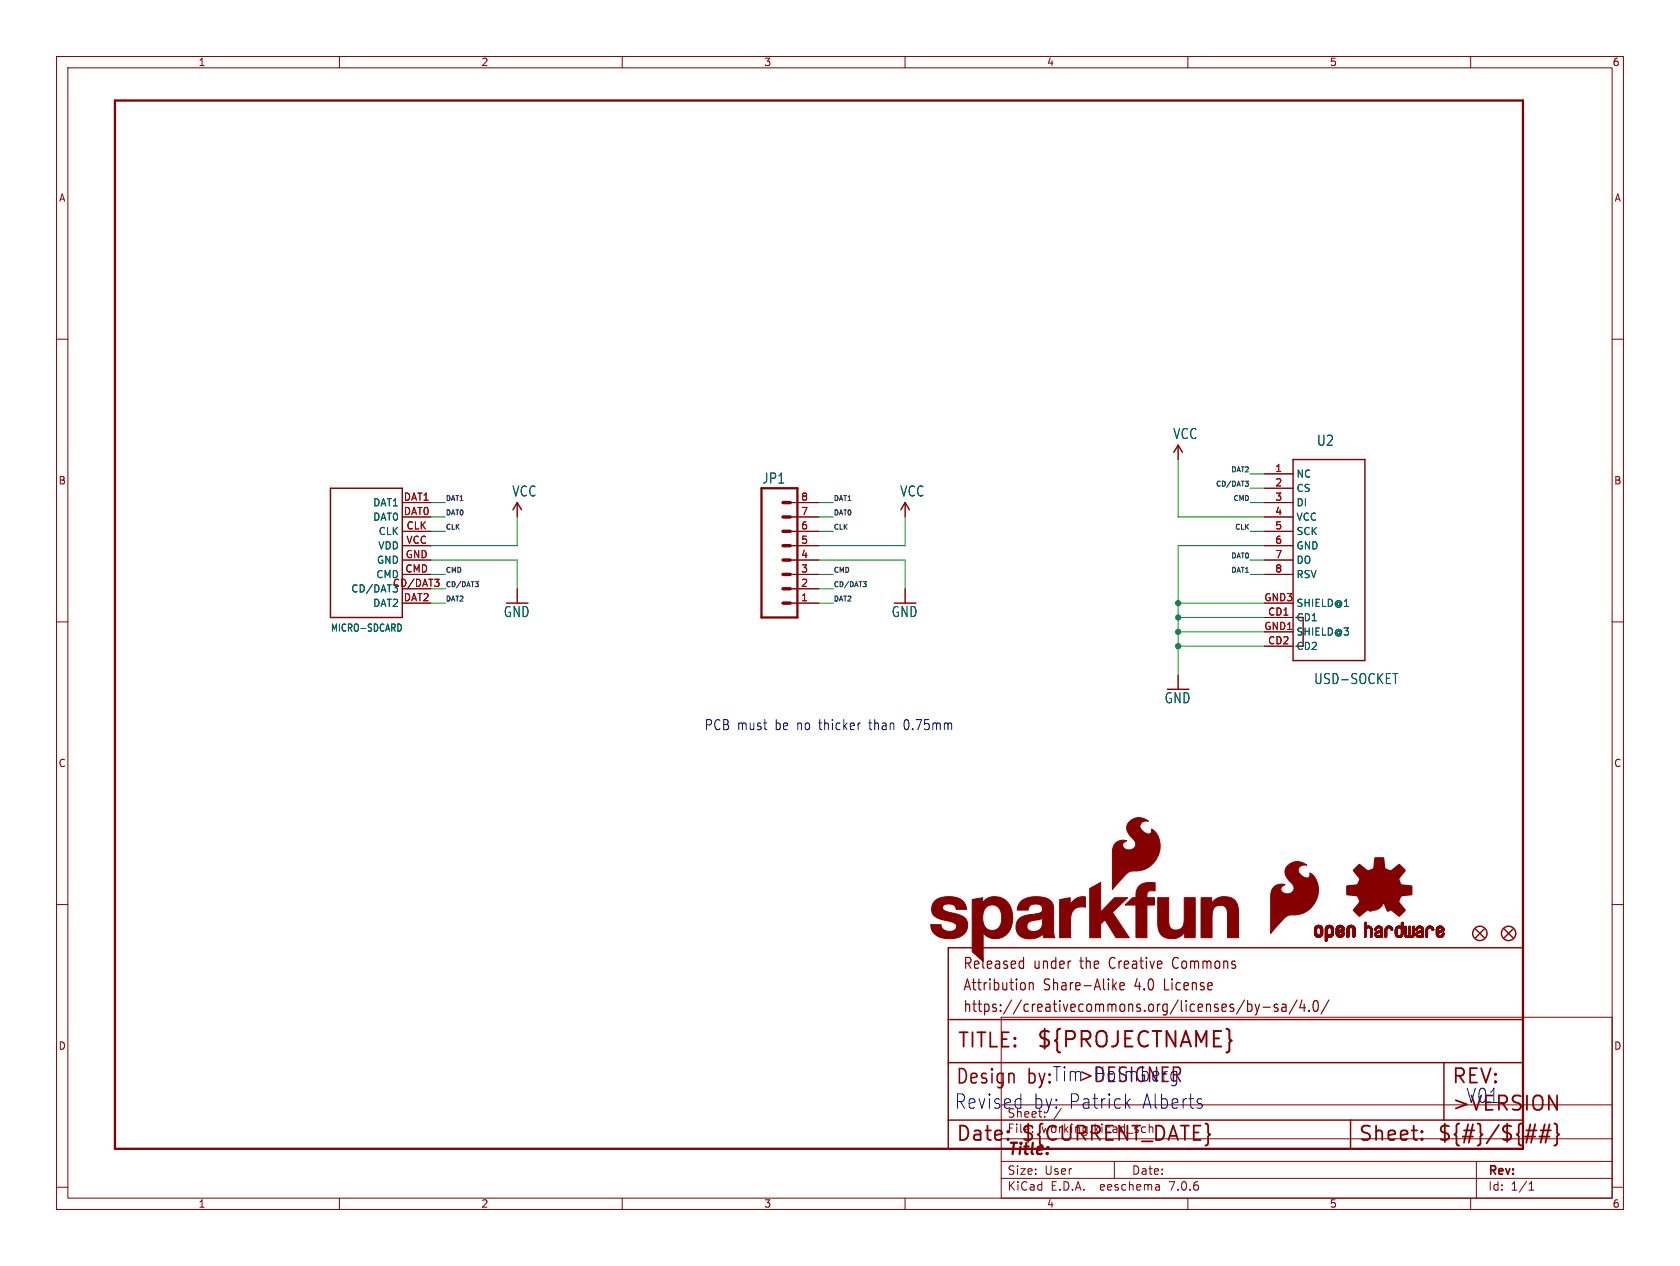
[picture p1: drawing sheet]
<svg xmlns="http://www.w3.org/2000/svg" width="297mm" height="224mm" viewBox="0 0 297 224" stroke-linecap="round" stroke-linejoin="round" font-family="sans-serif">
<defs><g id="words">
<text font-size="3.8" fill="#840000" x="183.1" y="185.7">${PROJECTNAME}</text>
<g font-size="3.5" fill="#840000">
<text x="169.2" y="185.7">TITLE:</text>
<text x="168.9" y="192.1">Design</text>
<text x="256.5" y="196.9">&gt;VERSION</text>
<text x="256.5" y="192.1">REV:</text>
<text x="168.9" y="202.2">Date:</text>
<text x="180.3" y="202.2">${CURRENT_DATE}</text>
<text x="240" y="202.2">Sheet:</text>
<text x="254" y="202.2">${#}/${##}</text>
</g>
<g font-size="3.5" fill="#0000c2">
<text x="193.2" y="191.5">Holmberg</text>
<text x="168.7" y="196.3">Revised</text>
<text x="181.6" y="192.1">by:Tim&gt;DESIGNER</text>
<text x="182.6" y="196.3">by: Patrick</text>
<text x="201.8" y="196.3">Alberts</text>
<text x="259.1" y="195.3">V01</text>
</g>
<text font-size="2.8" fill="#840000" x="178" y="204.8">Title:</text>
<g font-size="2.7" fill="#840000">
<text x="170.2" y="171.7">Released</text>
<text x="182.7" y="171.7">under</text>
<text x="191.1" y="171.7">the</text>
<text x="196.5" y="171.7">Creative</text>
<text x="208" y="171.7">Commons</text>
<text x="170.2" y="175.5">Attribution</text>
<text x="170.2" y="179.3">https://creativecommons.org/licenses/by-sa/4.0/</text>
<text x="184.5" y="175.5">Share-Alike</text>
<text x="200.8" y="175.5">4.0</text>
<text x="206.2" y="175.5">License</text>
</g>
<g font-size="2.5" fill="#006464">
<text x="207.3" y="77.9">VCC</text>
<text x="232.7" y="79.1">U2</text>
<text x="90.5" y="88">VCC</text>
<text x="134.7" y="85.7">JP1</text>
<text x="159.1" y="88">VCC</text>
<text x="89" y="109.4">GND</text>
<text x="157.5" y="109.4">GND</text>
<text x="205.8" y="124.6">GND</text>
<text x="232.2" y="121.2">USD-SOCKET</text>
</g>
<g font-size="2.5" fill="#0000c2">
<text x="124.5" y="129.3">PCB must</text>
<text x="137.1" y="129.3">be no thicker</text>
<text x="154.1" y="129.3">than</text>
<text x="160.4" y="129.3">0.75mm</text>
</g>
<g font-size="2.1" fill="#0000c2">
<text x="178" y="197.9">Sheet:</text>
<text x="186.2" y="197.9">/</text>
</g>
<g font-size="2.1" fill="#840000">
<text x="178" y="200.6">File:</text>
<text x="184.1" y="200.6">working.kicad_sch</text>
<text x="178" y="208">Size:</text>
<text x="184.7" y="208">User</text>
<text x="200" y="208">Date:</text>
<text x="263" y="208.2">Rev:</text>
<text x="178" y="210.8">KiCad</text>
<text x="185.7" y="210.8">E.D.A.</text>
<text x="194.6" y="210.8">eeschema</text>
<text x="207" y="210.8">7.0.6</text>
<text x="263" y="210.8">Id:</text>
<text x="267.1" y="210.8">1/1</text>
</g>
<g font-size="1.8" fill="#840000">
<text x="35" y="11.9">1</text>
<text x="85" y="11.9">2</text>
<text x="135" y="11.9">3</text>
<text x="185" y="11.9">4</text>
<text x="235" y="11.9">5</text>
<text x="285" y="11.9">6</text>
<text x="10.3" y="35.9">A</text>
<text x="285.3" y="35.9">A</text>
<text x="10.3" y="85.9">B</text>
<text x="285.3" y="85.9">B</text>
<text x="10.3" y="135.9">C</text>
<text x="285.3" y="135.9">C</text>
<text x="10.3" y="185.9">D</text>
<text x="285.3" y="185.9">D</text>
<text x="35" y="213.8">1</text>
<text x="85" y="213.8">2</text>
<text x="135" y="213.8">3</text>
<text x="185" y="213.8">4</text>
<text x="235" y="213.8">5</text>
<text x="285" y="213.8">6</text>
</g>
<g font-size="1.8" fill="#a90000">
<text x="225.4" y="83.6">1</text>
<text x="71.3" y="88.6">DAT1</text>
<text x="141.5" y="88.6">8</text>
<text x="225.4" y="86.1">2</text>
<text x="225.4" y="88.6">3</text>
<text x="71.3" y="91.2">DAT0</text>
<text x="71.8" y="93.7">CLK</text>
<text x="141.5" y="93.7">6</text>
<text x="141.5" y="91.2">7</text>
<text x="225.4" y="91.2">4</text>
<text x="225.4" y="93.7">5</text>
<text x="71.6" y="101.3">CMD</text>
<text x="71.6" y="98.8">GND</text>
<text x="71.7" y="96.3">VCC</text>
<text x="141.5" y="101.3">3</text>
<text x="141.5" y="98.8">4</text>
<text x="141.5" y="96.3">5</text>
<text x="225.4" y="96.3">6</text>
<text x="225.4" y="98.8">7</text>
<text x="225.4" y="101.3">8</text>
<text x="62" y="105">CD/DAT3</text>
<text x="69.4" y="103.9">CD/DAT3</text>
<text x="71.3" y="106.4">DAT2</text>
<text x="141.5" y="106.4">1</text>
<text x="141.5" y="103.9">2</text>
<text x="223.4" y="106.4">GND3</text>
<text x="223.4" y="111.5">GND1</text>
<text x="224.1" y="109">CD1</text>
<text x="224.1" y="114">CD2</text>
</g>
<g font-size="1.8" fill="#006464">
<text x="65.9" y="89.8">DAT1</text>
<text x="229.1" y="84.7">NC</text>
<text x="229.1" y="87.2">CS</text>
<text x="229.1" y="89.8">DI</text>
<text x="65.9" y="92.3">DAT0</text>
<text x="66.8" y="94.8">CLK</text>
<text x="229.1" y="92.3">VCC</text>
<text x="229.1" y="94.8">SCK</text>
<text x="66.5" y="99.9">GND</text>
<text x="66.8" y="97.4">VDD</text>
<text x="229.1" y="97.4">GND</text>
<text x="229.1" y="99.9">DO</text>
<text x="65.9" y="107.5">DAT2</text>
<text x="66.4" y="102.5">CMD</text>
<text x="229.1" y="102.5">RSV</text>
<text x="229.1" y="107.5">SHIELD@1</text>
<text x="58.4" y="111.9">MICRO-SDCARD</text>
<text x="229.1" y="110.1">CD1</text>
<text x="229.1" y="112.6">SHIELD@3</text>
<text x="229.1" y="115.2">CD2</text>
</g>
<g font-size="1.2" fill="#0f0f0f">
<text x="217.5" y="83.6">DAT2</text>
<text x="78.7" y="88.7">DAT1</text>
<text x="147.3" y="88.7">DAT1</text>
<text x="214.8" y="86.1">CD/DAT3</text>
<text x="217.9" y="88.7">CMD</text>
<text x="78.7" y="91.2">DAT0</text>
<text x="78.7" y="93.7">CLK</text>
<text x="147.3" y="91.2">DAT0</text>
<text x="147.3" y="93.7">CLK</text>
<text x="218.2" y="93.7">CLK</text>
<text x="78.7" y="101.4">CMD</text>
<text x="147.3" y="101.4">CMD</text>
<text x="217.5" y="98.8">DAT0</text>
<text x="217.5" y="101.4">DAT1</text>
<text x="78.7" y="103.9">CD/DAT3</text>
<text x="78.7" y="106.4">DAT2</text>
<text x="147.3" y="106.4">DAT2</text>
<text x="147.3" y="103.9">CD/DAT3</text>
</g>
</g></defs>
<g fill="none" stroke="#840000" stroke-width=".18">
<path d="M10 10h277v203.9h-277zM12 12h273v199.9h-273zM60 10v2M110 10v2M160 10v2M210 10v2M260 10v2M10 60h2M285 60h2M208.3 78.7v2.6M71.1 99.1h5.1M71.1 96.5h5.1"/>
<path d="M71.1 94h5.1M71.1 91.4h5.1M71.1 88.9h5.1M91.4 88.9v2.5M139.7 99.1h5.1M139.7 96.5h5.1M139.7 94h5.1M139.7 91.4h5.1M139.7 88.9h5.1M160 88.9v2.5M223.5 99.1h5.1M223.5 96.5h5.1"/>
<path d="M223.5 94h5.1M223.5 91.4h5.1M223.5 88.9h5.1M223.5 83.8h5.1M223.5 86.4h5.1M10 110h2M71.1 106.7h5.1M71.1 104.1h5.1M71.1 101.6h5.1M91.4 104.1v2.6M139.7 106.7h5.1M139.7 104.1h5.1"/>
<path d="M139.7 101.6h5.1M160 104.1v2.6M208.3 119.4v2.5M223.5 106.7h5.1M223.5 101.6h5.1M223.5 109.2h5.1M223.5 114.3h5.1M223.5 111.8h5.1M285 110h2M10 160h2M285 160h2M177 179.9h108v32h-108z"/>
<path d="M177 195.4h108M10 210h2M60 211.9v2M110 211.9v2M160 211.9v2M177 208.4h108M177 205.4h108M177 201.4h108M197 205.4v3M204.9 209.6l.1 .9M205 210.4l-.2 .1M205 209.9h-.2"/>
<path d="M210 211.9v2M260 211.9v2M261 205.4v6.5M270.3 210.5h.9M270.3 209.4l.4-.4v1.5M285 210h2"/>
</g>
<g fill="#840000" stroke="#840000" stroke-width=".18">
<path d="M227.6 153.2a2.45 2.45 0 0 1 3.4-.2 1.05 1.05 0 0 0-1.4 .6 1.05 1.05 0 0 0 .7 1.4 .75 .75 0 0 0 1.3-.2v-.4a3.8 3.8 0 0 1 .7 5.5 4.3 4.3 0 0 1-4.2 1.9 4.8 4.8 0 0 0-2.2 1.9l-1.3 1.4v-6.4a1.93 1.93 0 0 1 2.6-2.2 .81 .81 0 0 0-.8 .9 .81 .81 0 0 0 1 .7 1.09 1.09 0 0 0 1.3-.6 1.09 1.09 0 0 0-.4-1.4 2.08 2.08 0 0 1-.7-2.9z"/>
<path d="M177.1 162.3l1.9 .1v.7l-.4 1.3-1.7-.8z"/>
<path d="M192.7 157.2l1.9-1.1v5.2l2.4-2.5h2.3l-2.6 2.6 2.9 4.5h-2.3l-2-3.2-.7 .7v2.5h-1.9z"/>
<path d="M182 161.8l1.3-.2 .2 1.1-1.1 .2z"/>
<path d="M187.3 159.1l1.9-.3v1.3a2.34 2.34 0 0 1 2.7-1.4v1.8l-.2-.1a1.97 1.97 0 0 0-2.4 2.3v3.2h-2z"/>
<path d="M204.7 158.8h1.9v2a7.9 7.9 0 0 0 .3 3.3 1.43 1.43 0 0 0 1.6 .3 1.43 1.43 0 0 0 .8-1.4l.1-4.2h1.9v7.1h-1.9v-1a2.75 2.75 0 0 1-4.2 .3 5.3 5.3 0 0 1-.5-3.2z"/>
<path d="M212.4 158.8h1.8v1a2.68 2.68 0 0 1 4.5 0 18.3 18.3 0 0 1 .3 4.4v1.7h-2v-2a7.9 7.9 0 0 0-.3-3.3 1.42 1.42 0 0 0-1.6-.4 1.42 1.42 0 0 0-.8 1.4v4.3h-2z"/>
<path d="M171.9 159.1l1.8-.3v.9a2.88 2.88 0 0 1 3-1.1 2.88 2.88 0 0 1 2.2 2.3l.1 1.5-1.9-.1a1.87 1.87 0 0 0-2.1-2.2 2.27 2.27 0 0 0-1.3 2.7 1.64 1.64 0 0 0 1.3 1.7 1.64 1.64 0 0 0 1.9-.9l1.7 .8a2.81 2.81 0 0 1-4.8 .6v5.1l-1.9-1.8z"/>
<path d="M165.3 159.4a4.4 4.4 0 0 1 4.9 0l.6 .9 .1 .5h-1.9a1.32 1.32 0 0 0-1.8-.9 .65 .65 0 0 0-.6 .8 .65 .65 0 0 0 .7 .5l.4 .1a6.3 6.3 0 0 1 3 1.1 2.23 2.23 0 0 1-1.7 3.5 4 4 0 0 1-4.2-1.2l-.3-1.1h1.9a1.51 1.51 0 0 0 1.2 1.1 1.51 1.51 0 0 0 1.5-.6 .85 .85 0 0 0-.9-1 7.5 7.5 0 0 1-3.1-1.2 1.96 1.96 0 0 1 .2-2.5z"/>
<path d="M201.4 156.7a3.9 3.9 0 0 1 2.7-.6h.1v1.5h-.3a.91 .91 0 0 0-1 .2 .91 .91 0 0 0-.1 1h1.3v1.3h-1.3v5.8h-2v-5.8h-1.9l.8-.8a.99 .99 0 0 1 1.1-.5v-.3a2.67 2.67 0 0 1 .6-1.8z"/>
<path d="M199.6 145.4a2.45 2.45 0 0 1 3.4-.1 1.05 1.05 0 0 0-1.4 .5 1.05 1.05 0 0 0 .7 1.4 .75 .75 0 0 0 1.3-.2v-.4a3.8 3.8 0 0 1 .7 5.5 4.3 4.3 0 0 1-4.2 2 4.8 4.8 0 0 0-2.2 1.8l-1.2 1.4v-6.4a1.94 1.94 0 0 1 2.5-2.2 .82 .82 0 0 0-.7 .9 .82 .82 0 0 0 .9 .7 1.1 1.1 0 0 0 1.3-.6 1.1 1.1 0 0 0-.4-1.3 2.08 2.08 0 0 1-.7-3z"/>
<path d="M180.5 159.4a4.8 4.8 0 0 1 5.3 0 3.8 3.8 0 0 1 .5 2.6v2.8l.2 1.1h-1.4a.51 .51 0 0 1-.5-.1 .51 .51 0 0 1-.2-.5v-.1a3.3 3.3 0 0 1-4.4 .1 2.19 2.19 0 0 1-.1-2.4 2.19 2.19 0 0 1 2.1-1.1l.4 1.1a.96 .96 0 0 0-.8 1.1 .96 .96 0 0 0 1.1 .8 1.68 1.68 0 0 0 1.6-2.1v-.3l-.8 .3-.2-1.1a.86 .86 0 0 0 1-1 1.42 1.42 0 0 0-2.1-.5l-.3 .5a.45 .45 0 0 1-.7 .4h-1.4l.2-.9z"/>
<path d="M232.4 165.1h.4z"/>
<path d="M232.4 165l.4 .1z"/>
<path d="M232.4 165h.4z"/>
<path d="M232.4 164.9l.4 .1z"/>
<path d="M232.4 164.9h.4z"/>
<path d="M232.4 164.8l.4 .1z"/>
<path d="M232.4 164.8h.4z"/>
<path d="M232.4 164.7l.4 .1z"/>
<path d="M232.4 164.7h.4z"/>
<path d="M232.4 164.6l.4 .1z"/>
<path d="M232.4 164.6h.4z"/>
<path d="M232.4 164.5l.4 .1z"/>
<path d="M232.4 164.5h.4z"/>
<path d="M232.4 164.4l.4 .1z"/>
<path d="M232.4 164.4h.4z"/>
<path d="M232.4 164.3l.4 .1z"/>
<path d="M232.4 165.2h.4z"/>
<path d="M232.4 165.1l.4 .1z"/>
<path d="M232.4 164.3h.4z"/>
<path d="M232.4 165.3h.5z"/>
<path d="M232.4 165.3h.4z"/>
<path d="M232.4 165.2l.4 .1z"/>
<path d="M232.4 164.2l.4 .1z"/>
<path d="M232.4 164.2h.4z"/>
<path d="M232.4 164.2h.5z"/>
<path d="M232.4 164.1l.5 .1z"/>
<path d="M232.4 164.1h.5z"/>
<path d="M232.4 165.4h.6z"/>
<path d="M232.4 165.3l.5 .1z"/>
<path d="M232.4 164.1h.6z"/>
<path d="M232.5 165.4h.5z"/>
<path d="M232.5 164.1h.5z"/>
<path d="M232.5 165.4h1.3z"/>
<path d="M232.5 165.4h.6z"/>
<path d="M232.5 164l1.2 .1z"/>
<path d="M232.5 165.4h1.2z"/>
<path d="M232.5 164h1.2z"/>
<path d="M232.5 165.5h1.2z"/>
<path d="M232.5 165.4l1.2 .1z"/>
<path d="M232.5 163.9l1.2 .1z"/>
<path d="M232.5 163.9h1.2z"/>
<path d="M232.6 165.5l1.1 .1z"/>
<path d="M232.6 165.6h1.1z"/>
<path d="M232.6 163.9h1.1z"/>
<path d="M232.6 165.6h1z"/>
<path d="M232.6 163.9h1z"/>
<path d="M232.6 163.8l1 .1z"/>
<path d="M232.6 163.8h1z"/>
<path d="M232.7 165.6l.9 .1z"/>
<path d="M232.7 163.8h.9z"/>
<path d="M232.7 165.7h.8z"/>
<path d="M232.7 163.8h.8z"/>
<path d="M232.7 163.7l.8 .1z"/>
<path d="M232.8 163.7h.7z"/>
<path d="M232.8 165.7h.7z"/>
<path d="M232.8 165.7h.6z"/>
<path d="M232.8 163.7h.6z"/>
<path d="M232.8 165.7l.6 .1z"/>
<path d="M232.9 163.7h.4z"/>
<path d="M232.9 165.8h.4z"/>
<path d="M233 163.7h.3z"/>
<path d="M233 165.8h.2z"/>
<path d="M233 163.7h.2z"/>
<path d="M233.2 164.1h.6z"/>
<path d="M233.2 165.4h.6z"/>
<path d="M233.3 165.4h.5z"/>
<path d="M233.3 164.1h.5z"/>
<path d="M233.3 165.3l.5 .1z"/>
<path d="M233.3 165.3h.5z"/>
<path d="M233.3 164.1l.5 .1z"/>
<path d="M233.4 165.3h.4z"/>
<path d="M233.4 164.2h.4z"/>
<path d="M233.4 165.2l.4 .1z"/>
<path d="M233.4 165.2h.4z"/>
<path d="M233.4 164.3h.4z"/>
<path d="M233.4 164.2l.4 .1z"/>
<path d="M233.4 165.1l.4 .1z"/>
<path d="M233.4 165.1h.4z"/>
<path d="M233.4 165l.4 .1z"/>
<path d="M233.4 165h.4z"/>
<path d="M233.4 164.9l.4 .1z"/>
<path d="M233.4 164.9h.4z"/>
<path d="M233.4 164.8l.4 .1z"/>
<path d="M233.4 164.8h.4z"/>
<path d="M233.4 164.7l.4 .1z"/>
<path d="M233.4 164.7h.4z"/>
<path d="M233.4 164.6l.4 .1z"/>
<path d="M233.4 164.6h.4z"/>
<path d="M233.4 164.5l.4 .1z"/>
<path d="M233.4 164.5h.4z"/>
<path d="M233.4 164.4l.4 .1z"/>
<path d="M233.4 164.4h.4z"/>
<path d="M233.4 164.3l.4 .1z"/>
<path d="M234.3 166.4h.2z"/>
<path d="M234.3 166.4h.3z"/>
<path d="M234.3 166.4h.4z"/>
<path d="M234.3 166.3l.4 .1z"/>
<path d="M234.3 166.3h.4z"/>
<path d="M234.3 166.2l.4 .1z"/>
<path d="M234.3 166.2h.4z"/>
<path d="M234.3 166.1l.4 .1z"/>
<path d="M234.3 166.1h.4z"/>
<path d="M234.3 166l.4 .1z"/>
<path d="M234.3 166h.4z"/>
<path d="M234.3 165.9l.4 .1z"/>
<path d="M234.3 165.9h.4z"/>
<path d="M234.3 165.8l.4 .1z"/>
<path d="M234.3 165.8h.4z"/>
<path d="M234.3 165.7l.4 .1z"/>
<path d="M234.3 165.7h1z"/>
<path d="M234.3 165.7h1.1z"/>
<path d="M234.3 165.7h1.2z"/>
<path d="M234.3 165.6l1.2 .1z"/>
<path d="M234.3 165.6h1.2z"/>
<path d="M234.3 165.6h1.3z"/>
<path d="M234.3 165.5l1.3 .1z"/>
<path d="M234.3 165.5h1.3z"/>
<path d="M234.3 165.4l1.3 .1z"/>
<path d="M234.3 165.4h1.4z"/>
<path d="M234.3 165.4h.7z"/>
<path d="M234.3 165.4h.6z"/>
<path d="M234.3 165.3l.6 .1z"/>
<path d="M234.3 165.3h.5z"/>
<path d="M234.3 165.2l.5 .1z"/>
<path d="M234.3 165.2h.4z"/>
<path d="M234.3 165.1l.4 .1z"/>
<path d="M234.3 165.1h.4z"/>
<path d="M234.3 165l.4 .1z"/>
<path d="M234.3 165h.4z"/>
<path d="M234.3 164.9l.4 .1z"/>
<path d="M234.3 164.9h.4z"/>
<path d="M234.3 164.8l.4 .1z"/>
<path d="M234.3 164.8h.4z"/>
<path d="M234.3 164.7l.4 .1z"/>
<path d="M234.3 164.7h.4z"/>
<path d="M234.3 164.6l.4 .1z"/>
<path d="M234.3 164.6h.4z"/>
<path d="M234.3 164.5l.4 .1z"/>
<path d="M234.3 164.5h.4z"/>
<path d="M234.3 164.4l.4 .1z"/>
<path d="M234.3 164.4h.4z"/>
<path d="M234.3 164.3l.4 .1z"/>
<path d="M234.3 164.3h.4z"/>
<path d="M234.3 164.2l.4 .1z"/>
<path d="M234.3 166.5h.2z"/>
<path d="M234.3 166.4l.2 .1z"/>
<path d="M234.3 164.2h.4z"/>
<path d="M234.3 164.2h.5z"/>
<path d="M234.3 166.5h.1z"/>
<path d="M234.3 164.1l.5 .1z"/>
<path d="M234.3 164.1h.5z"/>
<path d="M234.3 164.1h.6z"/>
<path d="M234.4 164.1h.5z"/>
<path d="M234.4 164l1.3 .1z"/>
<path d="M234.4 164h1.3z"/>
<path d="M234.4 164h1.2z"/>
<path d="M234.4 163.9l1.2 .1z"/>
<path d="M234.4 163.9h1.2z"/>
<path d="M234.5 163.9h1.1z"/>
<path d="M234.5 163.9h1z"/>
<path d="M234.5 163.8l1 .1z"/>
<path d="M234.5 163.8h1z"/>
<path d="M234.6 163.8h.9z"/>
<path d="M234.6 163.8h.8z"/>
<path d="M234.7 163.8h.7z"/>
<path d="M234.7 163.7l.7 .1z"/>
<path d="M234.7 163.7h.7z"/>
<path d="M234.7 163.7h.6z"/>
<path d="M234.8 165.7l.5 .1z"/>
<path d="M234.8 163.7h.5z"/>
<path d="M234.8 165.8h.4z"/>
<path d="M234.8 163.7h.4z"/>
<path d="M234.9 165.8h.3z"/>
<path d="M234.9 163.7h.3z"/>
<path d="M234.9 163.7h.2z"/>
<path d="M234.9 165.8h.2z"/>
<path d="M235.1 164.1h.6z"/>
<path d="M235.1 165.4h.6z"/>
<path d="M235.2 165.4h.5z"/>
<path d="M235.2 164.1h.5z"/>
<path d="M235.2 165.3l.5 .1z"/>
<path d="M235.2 165.3h.5z"/>
<path d="M235.3 165.3h.4z"/>
<path d="M235.3 164.1l.4 .1z"/>
<path d="M235.3 164.2h.4z"/>
<path d="M235.3 165.2l.4 .1z"/>
<path d="M235.3 165.2h.4z"/>
<path d="M235.3 165.2h.5z"/>
<path d="M235.3 164.3h.5z"/>
<path d="M235.3 164.2l.4 .1z"/>
<path d="M235.4 165.2h.4z"/>
<path d="M235.4 164.3h.4z"/>
<path d="M235.4 165.1l.4 .1z"/>
<path d="M235.4 165.1h.4z"/>
<path d="M235.4 164.4h.4z"/>
<path d="M235.4 164.3l.4 .1z"/>
<path d="M235.4 165l.4 .1z"/>
<path d="M235.4 165h.4z"/>
<path d="M235.4 164.9l.4 .1z"/>
<path d="M235.4 164.9h.4z"/>
<path d="M235.4 164.8l.4 .1z"/>
<path d="M235.4 164.8h.4z"/>
<path d="M235.4 164.7l.4 .1z"/>
<path d="M235.4 164.7h.4z"/>
<path d="M235.4 164.6l.4 .1z"/>
<path d="M235.4 164.6h.4z"/>
<path d="M235.4 164.5l.4 .1z"/>
<path d="M235.4 164.5h.4z"/>
<path d="M235.4 164.4l.4 .1z"/>
<path d="M236.2 165.2h.4z"/>
<path d="M236.2 165.1l.4 .1z"/>
<path d="M236.2 165.1h.4z"/>
<path d="M236.2 165.1h.5z"/>
<path d="M236.2 165l.5 .1z"/>
<path d="M236.2 165h.5z"/>
<path d="M236.2 165h.6z"/>
<path d="M236.2 165h.7z"/>
<path d="M236.2 164.9l.7 .1z"/>
<path d="M236.2 164.9h.7z"/>
<path d="M236.2 164.9h.8z"/>
<path d="M236.2 164.9h.9z"/>
<path d="M236.2 164.8l.9 .1z"/>
<path d="M236.2 164.8h.9z"/>
<path d="M236.2 164.8h1z"/>
<path d="M236.2 164.8h1.1z"/>
<path d="M236.2 164.7l1.1 .1z"/>
<path d="M236.2 164.7h1.2z"/>
<path d="M236.2 164.7h1.3z"/>
<path d="M236.2 164.6l1.3 .1z"/>
<path d="M236.2 164.6h1.4z"/>
<path d="M236.2 164.6h.4z"/>
<path d="M236.2 164.5l.4 .1z"/>
<path d="M236.2 164.5h.4z"/>
<path d="M236.2 164.4l.4 .1z"/>
<path d="M236.2 164.4h.4z"/>
<path d="M236.2 164.3l.4 .1z"/>
<path d="M236.2 164.3h.4z"/>
<path d="M236.2 164.2l.4 .1z"/>
<path d="M236.2 165.3h.5z"/>
<path d="M236.2 165.2l.4 .1z"/>
<path d="M236.2 164.2h.4z"/>
<path d="M236.2 164.2h.5z"/>
<path d="M236.2 164.1l.5 .1z"/>
<path d="M236.2 164.1h.5z"/>
<path d="M236.3 165.3l.5 .1z"/>
<path d="M236.3 164.1h.4z"/>
<path d="M236.3 164.1h.5z"/>
<path d="M236.3 165.4h.5z"/>
<path d="M236.3 165.4h1.3z"/>
<path d="M236.3 165.4h.6z"/>
<path d="M236.3 164.1h.6z"/>
<path d="M236.3 164l1.3 .1z"/>
<path d="M236.3 164h1.3z"/>
<path d="M236.3 165.5h1.2z"/>
<path d="M236.3 165.4l1.2 .1z"/>
<path d="M236.3 164h1.2z"/>
<path d="M236.4 165.5h1.1z"/>
<path d="M236.4 164h1.1z"/>
<path d="M236.4 163.9l1.1 .1z"/>
<path d="M236.4 165.5l1.1 .1z"/>
<path d="M236.4 163.9h1.1z"/>
<path d="M236.4 165.6h1.1z"/>
<path d="M236.4 165.6h1z"/>
<path d="M236.4 163.9h1z"/>
<path d="M236.5 165.6h.9z"/>
<path d="M236.5 163.8l.9 .1z"/>
<path d="M236.5 163.8h.9z"/>
<path d="M236.5 165.6l.9 .1z"/>
<path d="M236.5 165.7h.9z"/>
<path d="M236.5 165.7h.8z"/>
<path d="M236.5 163.8h.8z"/>
<path d="M236.6 165.7h.7z"/>
<path d="M236.6 163.8h.7z"/>
<path d="M236.6 163.7l.7 .1z"/>
<path d="M236.6 163.7h.7z"/>
<path d="M236.6 163.7h.6z"/>
<path d="M236.6 165.7h.6z"/>
<path d="M236.7 163.7h.5z"/>
<path d="M236.7 165.7l.5 .1z"/>
<path d="M236.7 164.6h.9z"/>
<path d="M236.7 163.7h.4z"/>
<path d="M236.7 165.8h.4z"/>
<path d="M236.8 163.7h.3z"/>
<path d="M236.8 165.8h.3z"/>
<path d="M236.8 164.6h.8z"/>
<path d="M236.8 165.8h.2z"/>
<path d="M236.8 164.5l.8 .1z"/>
<path d="M236.8 163.7h.2z"/>
<path d="M236.8 164.5h.8z"/>
<path d="M236.9 164.5h.7z"/>
<path d="M237 164.5h.6z"/>
<path d="M237 164.1h.6z"/>
<path d="M237 165.4h.6z"/>
<path d="M237.1 165.4h.5z"/>
<path d="M237.1 164.4l.5 .1z"/>
<path d="M237.1 164.4h.5z"/>
<path d="M237.1 164.1h.5z"/>
<path d="M237.1 165.3l.5 .1z"/>
<path d="M237.1 165.3h.5z"/>
<path d="M237.2 165.3h.4z"/>
<path d="M237.2 164.1l.4 .1z"/>
<path d="M237.2 164.4h.4z"/>
<path d="M237.2 164.2h.4z"/>
<path d="M237.2 165.2l.4 .1z"/>
<path d="M237.2 165.2h.4z"/>
<path d="M237.2 164.3l.4 .1z"/>
<path d="M237.2 164.3h.4z"/>
<path d="M237.2 164.2l.4 .1z"/>
<path d="M237.3 165.2h.3z"/>
<path d="M237.3 165.1l.3 .1z"/>
<path d="M237.3 165.1h.3z"/>
<path d="M237.3 165l.3 .1z"/>
<path d="M237.3 165h.3z"/>
<path d="M237.4 165h.2z"/>
<path d="M237.4 164.9l.2 .1z"/>
<path d="M237.4 164.9h.2z"/>
<path d="M237.5 164.9h.1z"/>
<path d="M238.1 165.7h.3z"/>
<path d="M238.1 165.7h.4z"/>
<path d="M238.1 165.6l.4 .1z"/>
<path d="M238.1 165.6h.4z"/>
<path d="M238.1 165.5l.4 .1z"/>
<path d="M238.1 165.5h.4z"/>
<path d="M238.1 165.4l.4 .1z"/>
<path d="M238.1 165.4h.4z"/>
<path d="M238.1 165.3l.4 .1z"/>
<path d="M238.1 165.3h.4z"/>
<path d="M238.1 165.2l.4 .1z"/>
<path d="M238.1 165.2h.4z"/>
<path d="M238.1 165.1l.4 .1z"/>
<path d="M238.1 165.1h.4z"/>
<path d="M238.1 165l.4 .1z"/>
<path d="M238.1 165h.4z"/>
<path d="M238.1 164.9l.4 .1z"/>
<path d="M238.1 164.9h.4z"/>
<path d="M238.1 164.8l.4 .1z"/>
<path d="M238.1 164.8h.4z"/>
<path d="M238.1 164.7l.4 .1z"/>
<path d="M238.1 164.7h.4z"/>
<path d="M238.1 164.6l.4 .1z"/>
<path d="M238.1 164.6h.4z"/>
<path d="M238.1 164.5l.4 .1z"/>
<path d="M238.1 164.5h.4z"/>
<path d="M238.1 164.4l.4 .1z"/>
<path d="M238.1 164.4h.4z"/>
<path d="M238.1 164.3l.4 .1z"/>
<path d="M238.1 164.3h.4z"/>
<path d="M238.1 165.7h.2z"/>
<path d="M238.1 164.2l.5 .1z"/>
<path d="M238.1 165.7l.2 .1z"/>
<path d="M238.1 164.2h.5z"/>
<path d="M238.2 164.2h.4z"/>
<path d="M238.2 164.1l.4 .1z"/>
<path d="M238.2 164.1h.4z"/>
<path d="M238.2 164.1h.5z"/>
<path d="M238.2 164.1h.6z"/>
<path d="M238.2 164l1.3 .1z"/>
<path d="M238.2 164h1.3z"/>
<path d="M238.2 164h1.2z"/>
<path d="M238.3 164h1.1z"/>
<path d="M238.3 163.9l1.1 .1z"/>
<path d="M238.3 163.9h1.1z"/>
<path d="M238.3 163.8l1.1 .1z"/>
<path d="M238.4 163.8h.9z"/>
<path d="M238.4 163.8h.8z"/>
<path d="M238.5 163.8h.7z"/>
<path d="M238.5 163.7l.7 .1z"/>
<path d="M238.5 163.7h.7z"/>
<path d="M238.5 163.7h.6z"/>
<path d="M238.6 163.7h.5z"/>
<path d="M238.7 163.7h.3z"/>
<path d="M238.8 163.7h.2z"/>
<path d="M238.9 164.1h.6z"/>
<path d="M239 164.1h.5z"/>
<path d="M239.1 164.1h.4z"/>
<path d="M239.1 164.1l.4 .1z"/>
<path d="M239.1 164.2h.4z"/>
<path d="M239.1 164.2h.5z"/>
<path d="M239.2 164.2l.4 .1z"/>
<path d="M239.2 164.3h.4z"/>
<path d="M239.2 165.7h.3z"/>
<path d="M239.2 165.7h.4z"/>
<path d="M239.2 165.6l.4 .1z"/>
<path d="M239.2 165.6h.4z"/>
<path d="M239.2 165.5l.4 .1z"/>
<path d="M239.2 165.5h.4z"/>
<path d="M239.2 165.4l.4 .1z"/>
<path d="M239.2 165.4h.4z"/>
<path d="M239.2 165.3l.4 .1z"/>
<path d="M239.2 165.3h.4z"/>
<path d="M239.2 165.2l.4 .1z"/>
<path d="M239.2 165.2h.4z"/>
<path d="M239.2 165.1l.4 .1z"/>
<path d="M239.2 165.1h.4z"/>
<path d="M239.2 165l.4 .1z"/>
<path d="M239.2 165h.4z"/>
<path d="M239.2 164.9l.4 .1z"/>
<path d="M239.2 164.9h.4z"/>
<path d="M239.2 164.8l.4 .1z"/>
<path d="M239.2 164.8h.4z"/>
<path d="M239.2 164.7l.4 .1z"/>
<path d="M239.2 164.7h.4z"/>
<path d="M239.2 164.6l.4 .1z"/>
<path d="M239.2 164.6h.4z"/>
<path d="M239.2 164.5l.4 .1z"/>
<path d="M239.2 164.5h.4z"/>
<path d="M239.2 164.4l.4 .1z"/>
<path d="M239.2 164.4h.4z"/>
<path d="M239.2 164.3l.4 .1z"/>
<path d="M239.2 165.7h.2z"/>
<path d="M239.2 165.7l.2 .1z"/>
<path d="M239.2 165.8h.1z"/>
<path d="M241.2 165.8h.2z"/>
<path d="M241.2 165.7l.2 .1z"/>
<path d="M241.2 163.3h.3z"/>
<path d="M241.2 165.8h.1z"/>
<path d="M241.2 165.7h.3z"/>
<path d="M241.2 165.6l.3 .1z"/>
<path d="M241.2 165.6h.3z"/>
<path d="M241.2 165.5l.3 .1z"/>
<path d="M241.2 165.5h.3z"/>
<path d="M241.2 165.4l.3 .1z"/>
<path d="M241.2 165.4h.3z"/>
<path d="M241.2 165.3l.3 .1z"/>
<path d="M241.2 165.3h.3z"/>
<path d="M241.2 165.2l.3 .1z"/>
<path d="M241.2 165.2h.3z"/>
<path d="M241.2 165.1l.3 .1z"/>
<path d="M241.2 165.1h.3z"/>
<path d="M241.2 165l.3 .1z"/>
<path d="M241.2 165h.3z"/>
<path d="M241.2 164.9l.3 .1z"/>
<path d="M241.2 164.9h.3z"/>
<path d="M241.2 164.8l.3 .1z"/>
<path d="M241.2 164.8h.3z"/>
<path d="M241.2 164.7l.3 .1z"/>
<path d="M241.2 164.7h.3z"/>
<path d="M241.2 164.6l.3 .1z"/>
<path d="M241.2 164.6h.3z"/>
<path d="M241.2 164.5l.3 .1z"/>
<path d="M241.2 164.5h.3z"/>
<path d="M241.2 164.4l.3 .1z"/>
<path d="M241.2 164.4h.3z"/>
<path d="M241.2 164.3l.3 .1z"/>
<path d="M241.2 164.3h.3z"/>
<path d="M241.2 164.3h.4z"/>
<path d="M241.2 164.2l.4 .1z"/>
<path d="M241.2 164.2h.4z"/>
<path d="M241.2 164.2h.5z"/>
<path d="M241.2 164.1l.5 .1z"/>
<path d="M241.2 164.1h.5z"/>
<path d="M241.2 164.1h.6z"/>
<path d="M241.2 164.1h.7z"/>
<path d="M241.2 164.1h1.3z"/>
<path d="M241.2 164.1h1.2z"/>
<path d="M241.2 164l1.2 .1z"/>
<path d="M241.2 164h1.2z"/>
<path d="M241.2 164h1.1z"/>
<path d="M241.2 163.9l1.1 .1z"/>
<path d="M241.2 163.9h1.1z"/>
<path d="M241.2 163.9h1z"/>
<path d="M241.2 163.9h.3z"/>
<path d="M241.2 163.8l.3 .1z"/>
<path d="M241.2 163.8h.3z"/>
<path d="M241.2 163.7l.3 .1z"/>
<path d="M241.2 163.7h.3z"/>
<path d="M241.2 163.6l.3 .1z"/>
<path d="M241.2 163.6h.3z"/>
<path d="M241.2 163.5l.3 .1z"/>
<path d="M241.2 163.5h.3z"/>
<path d="M241.2 163.4l.3 .1z"/>
<path d="M241.2 163.4h.3z"/>
<path d="M241.2 163.3l.3 .1z"/>
<path d="M241.2 163.2l.3 .1z"/>
<path d="M241.3 163.2h.2z"/>
<path d="M241.4 163.1l.1 .1z"/>
<path d="M241.6 163.9h.6z"/>
<path d="M241.6 163.8l.6 .1z"/>
<path d="M241.7 163.8h.5z"/>
<path d="M241.7 163.8h.4z"/>
<path d="M241.9 163.8h.1z"/>
<path d="M242 164.1h.5z"/>
<path d="M242.1 164.1h.4z"/>
<path d="M242.1 164.1l.4 .1z"/>
<path d="M242.1 164.2h.4z"/>
<path d="M242.2 164.2h.3z"/>
<path d="M242.2 164.2h.4z"/>
<path d="M242.2 164.3h.4z"/>
<path d="M242.2 164.2l.4 .1z"/>
<path d="M242.3 164.3h.3z"/>
<path d="M242.3 164.4h.3z"/>
<path d="M242.3 164.3l.3 .1z"/>
<path d="M242.3 164.5h.3z"/>
<path d="M242.3 164.4l.3 .1z"/>
<path d="M242.3 165.8h.1z"/>
<path d="M242.3 165.8h.2z"/>
<path d="M242.3 165.7l.2 .1z"/>
<path d="M242.3 165.7h.2z"/>
<path d="M242.3 165.7h.3z"/>
<path d="M242.3 165.6l.3 .1z"/>
<path d="M242.3 165.6h.3z"/>
<path d="M242.3 165.5l.3 .1z"/>
<path d="M242.3 165.5h.3z"/>
<path d="M242.3 165.4l.3 .1z"/>
<path d="M242.3 165.4h.3z"/>
<path d="M242.3 165.3l.3 .1z"/>
<path d="M242.3 165.3h.3z"/>
<path d="M242.3 165.2l.3 .1z"/>
<path d="M242.3 165.2h.3z"/>
<path d="M242.3 165.1l.3 .1z"/>
<path d="M242.3 165.1h.3z"/>
<path d="M242.3 165l.3 .1z"/>
<path d="M242.3 165h.3z"/>
<path d="M242.3 164.9l.3 .1z"/>
<path d="M242.3 164.9h.3z"/>
<path d="M242.3 164.8l.3 .1z"/>
<path d="M242.3 164.8h.3z"/>
<path d="M242.3 164.7l.3 .1z"/>
<path d="M242.3 164.7h.3z"/>
<path d="M242.3 164.6l.3 .1z"/>
<path d="M242.3 164.6h.3z"/>
<path d="M242.3 164.5l.3 .1z"/>
<path d="M243 165.4h.4z"/>
<path d="M243 165.3l.4 .1z"/>
<path d="M243 165.3h.4z"/>
<path d="M243 165.3h.3z"/>
<path d="M243 165.2l.3 .1z"/>
<path d="M243 165.2h.3z"/>
<path d="M243 165.2h.4z"/>
<path d="M243 164.6h.2z"/>
<path d="M243 164.5l.2 .1z"/>
<path d="M243 164.5h.3z"/>
<path d="M243 164.4l.3 .1z"/>
<path d="M243 164.4h.3z"/>
<path d="M243.1 165.4h.3z"/>
<path d="M243.1 165.2h.3z"/>
<path d="M243.1 165.1l.3 .1z"/>
<path d="M243.1 165.1h.3z"/>
<path d="M243.1 164.6h.1z"/>
<path d="M243.1 164.4h.2z"/>
<path d="M243.1 165.5h.3z"/>
<path d="M243.1 165.4l.3 .1z"/>
<path d="M243.1 165.1h.4z"/>
<path d="M243.1 164.4h.3z"/>
<path d="M243.1 164.3l.3 .1z"/>
<path d="M243.1 164.3h.3z"/>
<path d="M243.1 165.5h.4z"/>
<path d="M243.1 165l.5 .1z"/>
<path d="M243.1 165h.5z"/>
<path d="M243.1 164.2l.3 .1z"/>
<path d="M243.1 164.2h.3z"/>
<path d="M243.1 165.5l.8 .1z"/>
<path d="M243.1 165.5h.5z"/>
<path d="M243.1 164.2h.4z"/>
<path d="M243.1 165.6h.8z"/>
<path d="M243.1 165h.6z"/>
<path d="M243.1 164.1l.4 .1z"/>
<path d="M243.2 165.6h.7z"/>
<path d="M243.2 165h.6z"/>
<path d="M243.2 164.9l.6 .1z"/>
<path d="M243.2 164.1h.3z"/>
<path d="M243.2 164.1h.4z"/>
<path d="M243.2 164.9h.6z"/>
<path d="M243.2 164.1h.5z"/>
<path d="M243.2 165.6l.7 .1z"/>
<path d="M243.2 164.1h1.1z"/>
<path d="M243.2 165.7h.7z"/>
<path d="M243.2 164.9h.7z"/>
<path d="M243.2 164l1.1 .1z"/>
<path d="M243.2 164h1z"/>
<path d="M243.2 164.9h.8z"/>
<path d="M243.3 165.7h.6z"/>
<path d="M243.3 164.9h.7z"/>
<path d="M243.3 164h.9z"/>
<path d="M243.3 164.8l.7 .1z"/>
<path d="M243.3 163.9l.9 .1z"/>
<path d="M243.3 164.8h1.1z"/>
<path d="M243.3 163.9h.8z"/>
<path d="M243.3 165.7l.6 .1z"/>
<path d="M243.4 163.9h.7z"/>
<path d="M243.4 164.8h1z"/>
<path d="M243.4 165.8h.5z"/>
<path d="M243.4 163.9h.6z"/>
<path d="M243.5 165.8h.4z"/>
<path d="M243.5 164.8h.9z"/>
<path d="M243.5 163.8l.5 .1z"/>
<path d="M243.5 163.8h.5z"/>
<path d="M243.5 164.7l.9 .1z"/>
<path d="M243.5 163.8h.4z"/>
<path d="M243.6 164.7h.8z"/>
<path d="M243.7 165.5h.2z"/>
<path d="M243.7 164.7h.7z"/>
<path d="M243.7 163.8h.1z"/>
<path d="M243.7 164.6l.7 .1z"/>
<path d="M243.8 164.1h.5z"/>
<path d="M243.8 164.6h.6z"/>
<path d="M243.9 164.6h.5z"/>
<path d="M243.9 164.1h.4z"/>
<path d="M243.9 164.1l.4 .1z"/>
<path d="M243.9 164.2h.4z"/>
<path d="M244 164.2h.3z"/>
<path d="M244 164.6h.4z"/>
<path d="M244 164.2h.4z"/>
<path d="M244 164.5l.4 .1z"/>
<path d="M244 164.5h.4z"/>
<path d="M244 164.2l.4 .1z"/>
<path d="M244 164.3h.4z"/>
<path d="M244.1 164.8l.3 .1z"/>
<path d="M244.1 164.5h.3z"/>
<path d="M244.1 164.3h.3z"/>
<path d="M244.1 164.9h.3z"/>
<path d="M244.1 164.4h.3z"/>
<path d="M244.1 164.3l.3 .1z"/>
<path d="M244.1 165.8h.2z"/>
<path d="M244.1 165.7l.2 .1z"/>
<path d="M244.1 165.7h.3z"/>
<path d="M244.1 165.6l.3 .1z"/>
<path d="M244.1 165.6h.3z"/>
<path d="M244.1 165.5l.3 .1z"/>
<path d="M244.1 165.5h.3z"/>
<path d="M244.1 165.4l.3 .1z"/>
<path d="M244.1 165.4h.3z"/>
<path d="M244.1 165.3l.3 .1z"/>
<path d="M244.1 165.3h.3z"/>
<path d="M244.1 165.2l.3 .1z"/>
<path d="M244.1 165.2h.3z"/>
<path d="M244.1 165.1l.3 .1z"/>
<path d="M244.1 165.1h.3z"/>
<path d="M244.1 165l.3 .1z"/>
<path d="M244.1 165h.3z"/>
<path d="M244.1 164.9l.3 .1z"/>
<path d="M244.1 164.4l.3 .1z"/>
<path d="M244.1 165.8h.1z"/>
<path d="M244.9 165.8h.1z"/>
<path d="M244.9 165.7l.1 .1z"/>
<path d="M244.9 165.7h.2z"/>
<path d="M244.9 165.6l.3 .1z"/>
<path d="M244.9 165.6h.3z"/>
<path d="M244.9 165.5l.3 .1z"/>
<path d="M244.9 165.5h.3z"/>
<path d="M244.9 165.4l.3 .1z"/>
<path d="M244.9 165.4h.3z"/>
<path d="M244.9 165.3l.3 .1z"/>
<path d="M244.9 165.3h.3z"/>
<path d="M244.9 165.2l.3 .1z"/>
<path d="M244.9 165.2h.3z"/>
<path d="M244.9 165.1l.3 .1z"/>
<path d="M244.9 165.1h.3z"/>
<path d="M244.9 165l.3 .1z"/>
<path d="M244.9 165h.3z"/>
<path d="M244.9 164.9l.3 .1z"/>
<path d="M244.9 164.9h.3z"/>
<path d="M244.9 164.8l.3 .1z"/>
<path d="M244.9 164.8h.3z"/>
<path d="M244.9 164.7l.3 .1z"/>
<path d="M244.9 164.7h.3z"/>
<path d="M244.9 164.6l.3 .1z"/>
<path d="M244.9 164.6h.3z"/>
<path d="M244.9 164.5l.3 .1z"/>
<path d="M244.9 164.5h.3z"/>
<path d="M244.9 164.4l.3 .1z"/>
<path d="M244.9 164.4h.3z"/>
<path d="M244.9 164.3l.3 .1z"/>
<path d="M244.9 164.3h.3z"/>
<path d="M244.9 164.2l.3 .1z"/>
<path d="M244.9 164.2h.3z"/>
<path d="M244.9 164.2h.4z"/>
<path d="M244.9 164.1l.4 .1z"/>
<path d="M245 164.1h.4z"/>
<path d="M245 164.1h.5z"/>
<path d="M245 164.1h1.1z"/>
<path d="M245 164l1.1 .1z"/>
<path d="M245 164h1.1z"/>
<path d="M245 164h1z"/>
<path d="M245.1 164h.9z"/>
<path d="M245.1 163.9l.9 .1z"/>
<path d="M245.1 163.9h.9z"/>
<path d="M245.1 163.9h.8z"/>
<path d="M245.2 163.9h.7z"/>
<path d="M245.3 163.9h.5z"/>
<path d="M245.3 163.8l.5 .1z"/>
<path d="M245.3 163.8h.5z"/>
<path d="M245.4 163.8h.3z"/>
<path d="M245.5 163.8h.1z"/>
<path d="M245.6 164.1h.5z"/>
<path d="M245.7 164.1h.4z"/>
<path d="M245.8 164.1l.3 .1z"/>
<path d="M245.8 164.2h.3z"/>
<path d="M245.8 164.2h.4z"/>
<path d="M245.9 164.2l.3 .1z"/>
<path d="M245.9 164.2h.3z"/>
<path d="M245.9 164.3h.3z"/>
<path d="M245.9 164.3l.3 .1z"/>
<path d="M245.9 164.4h.3z"/>
<path d="M245.9 164.5h.3z"/>
<path d="M245.9 164.4l.3 .1z"/>
<path d="M246 164.5h.1z"/>
<path d="M246 164.5h.2z"/>
<path d="M246 164.5l.1 .1z"/>
<path d="M246.7 165.1h.3z"/>
<path d="M246.7 165l.3 .1z"/>
<path d="M246.7 165h.3z"/>
<path d="M246.7 164.9l.3 .1z"/>
<path d="M246.7 164.9h.3z"/>
<path d="M246.7 164.8l.3 .1z"/>
<path d="M246.7 164.8h.3z"/>
<path d="M246.7 164.7l.3 .1z"/>
<path d="M246.7 164.7h.3z"/>
<path d="M246.7 164.6l.3 .1z"/>
<path d="M246.7 164.6h.3z"/>
<path d="M246.7 164.5l.3 .1z"/>
<path d="M246.7 164.5h.3z"/>
<path d="M246.7 165.2h.3z"/>
<path d="M246.7 165.1l.3 .1z"/>
<path d="M246.7 164.4l.3 .1z"/>
<path d="M246.7 164.4h.3z"/>
<path d="M246.7 165.2l.3 .1z"/>
<path d="M246.7 165.3h.3z"/>
<path d="M246.7 164.3l.3 .1z"/>
<path d="M246.7 164.3h.3z"/>
<path d="M246.7 165.4h.3z"/>
<path d="M246.7 165.3l.3 .1z"/>
<path d="M246.7 165.4h.4z"/>
<path d="M246.7 164.2l.3 .1z"/>
<path d="M246.7 164.2h.3z"/>
<path d="M246.7 164.2h.4z"/>
<path d="M246.7 165.4l.4 .1z"/>
<path d="M246.7 165.5h.4z"/>
<path d="M246.8 165.5h.4z"/>
<path d="M246.8 164.1l.3 .1z"/>
<path d="M246.8 164.1h.4z"/>
<path d="M246.8 165.5h.5z"/>
<path d="M246.8 165.5l1.1 .1z"/>
<path d="M246.8 164.1h.5z"/>
<path d="M246.8 165.6h1.1z"/>
<path d="M246.8 164.1h1.2z"/>
<path d="M246.8 164l1.2 .1z"/>
<path d="M246.8 164h1.2z"/>
<path d="M246.9 165.6h.9z"/>
<path d="M246.9 164h1.1z"/>
<path d="M246.9 165.6l.9 .1z"/>
<path d="M246.9 165.7h.9z"/>
<path d="M246.9 163.9l1.1 .1z"/>
<path d="M246.9 163.9h1.1z"/>
<path d="M247 165.7h.8z"/>
<path d="M247 163.9h1z"/>
<path d="M247 165.7h.7z"/>
<path d="M247 165.7l.7 .1z"/>
<path d="M247 163.9h.7z"/>
<path d="M247.1 165.8h.6z"/>
<path d="M247.1 165.8h.5z"/>
<path d="M247.1 163.9h.5z"/>
<path d="M247.1 163.8l.5 .1z"/>
<path d="M247.1 163.8h.5z"/>
<path d="M247.2 163.8h.3z"/>
<path d="M247.3 163.8h.1z"/>
<path d="M247.4 164.1h.6z"/>
<path d="M247.4 165.5h.5z"/>
<path d="M247.5 165.5h.4z"/>
<path d="M247.5 164.1h.5z"/>
<path d="M247.6 165.5h.4z"/>
<path d="M247.6 164.1l.4 .1z"/>
<path d="M247.6 165.4l.4 .1z"/>
<path d="M247.6 164.2h.4z"/>
<path d="M247.6 165.4h.4z"/>
<path d="M247.7 165.4h.3z"/>
<path d="M247.7 164.2l.3 .1z"/>
<path d="M247.7 164.2h.3z"/>
<path d="M247.7 164.3h.3z"/>
<path d="M247.7 165.3l.3 .1z"/>
<path d="M247.7 165.3h.3z"/>
<path d="M247.7 163.9h.3z"/>
<path d="M247.7 163.8l.3 .1z"/>
<path d="M247.7 165.2l.3 .1z"/>
<path d="M247.7 165.2h.3z"/>
<path d="M247.7 165.1h.3z"/>
<path d="M247.7 165l.3 .1z"/>
<path d="M247.7 165h.3z"/>
<path d="M247.7 164.9l.3 .1z"/>
<path d="M247.7 164.9h.3z"/>
<path d="M247.7 164.8h.3z"/>
<path d="M247.7 164.7l.3 .1z"/>
<path d="M247.7 164.7h.3z"/>
<path d="M247.7 164.6h.3z"/>
<path d="M247.7 164.5h.3z"/>
<path d="M247.7 164.4l.3 .1z"/>
<path d="M247.7 164.4h.3z"/>
<path d="M247.7 164.3l.3 .1z"/>
<path d="M247.7 163.8h.3z"/>
<path d="M247.7 163.7l.3 .1z"/>
<path d="M247.7 163.7h.3z"/>
<path d="M247.7 163.6l.3 .1z"/>
<path d="M247.7 163.6h.3z"/>
<path d="M247.7 163.5h.3z"/>
<path d="M247.7 163.4h.3z"/>
<path d="M247.7 163.3h.3z"/>
<path d="M247.7 165.1l.3 .1z"/>
<path d="M247.7 164.8l.3 .1z"/>
<path d="M247.7 164.6l.3 .1z"/>
<path d="M247.7 164.5l.3 .1z"/>
<path d="M247.7 163.5l.3 .1z"/>
<path d="M247.7 163.4l.3 .1z"/>
<path d="M247.7 163.3l.3 .1z"/>
<path d="M247.7 163.2l.3 .1z"/>
<path d="M247.7 163.2h.3z"/>
<path d="M247.8 163.2h.2z"/>
<path d="M247.9 163.2h.1z"/>
<path d="M247.9 163.1l.1 .1z"/>
<path d="M248.3 165.3h.3z"/>
<path d="M248.3 165.2l.3 .1z"/>
<path d="M248.3 165.2h.3z"/>
<path d="M248.3 165.1l.3 .1z"/>
<path d="M248.3 165.1h.3z"/>
<path d="M248.3 165l.3 .1z"/>
<path d="M248.3 165h.3z"/>
<path d="M248.3 164.9l.3 .1z"/>
<path d="M248.3 164.9h.3z"/>
<path d="M248.3 164.8l.3 .1z"/>
<path d="M248.3 164.8h.3z"/>
<path d="M248.3 164.7l.3 .1z"/>
<path d="M248.3 164.7h.3z"/>
<path d="M248.3 164.6l.3 .1z"/>
<path d="M248.3 164.6h.3z"/>
<path d="M248.3 164.5l.3 .1z"/>
<path d="M248.3 164.5h.3z"/>
<path d="M248.3 164.4l.3 .1z"/>
<path d="M248.3 164.4h.3z"/>
<path d="M248.3 164.3l.3 .1z"/>
<path d="M248.3 164.3h.3z"/>
<path d="M248.3 164.2l.3 .1z"/>
<path d="M248.3 164.2h.3z"/>
<path d="M248.3 164.1l.3 .1z"/>
<path d="M248.3 164.1h.3z"/>
<path d="M248.3 164l.3 .1z"/>
<path d="M248.3 164h.3z"/>
<path d="M248.3 165.5h.4z"/>
<path d="M248.3 165.4l.4 .1z"/>
<path d="M248.3 165.4h.3z"/>
<path d="M248.3 165.3l.3 .1z"/>
<path d="M248.3 163.9l.3 .1z"/>
<path d="M248.3 163.9h.3z"/>
<path d="M248.4 165.5h1.6z"/>
<path d="M248.4 165.5h.3z"/>
<path d="M248.4 163.9h.2z"/>
<path d="M248.4 165.6h1.6z"/>
<path d="M248.4 165.5l1.6 .1z"/>
<path d="M248.4 165.6h1.5z"/>
<path d="M248.4 165.6l1.5 .1z"/>
<path d="M248.4 165.7h1.5z"/>
<path d="M248.5 165.7h1.4z"/>
<path d="M248.5 163.9h.1z"/>
<path d="M248.5 165.7h1.3z"/>
<path d="M248.5 163.8l.1 .1z"/>
<path d="M248.5 163.8h.1z"/>
<path d="M248.5 165.7h.6z"/>
<path d="M248.5 165.7l.6 .1z"/>
<path d="M248.6 165.8h.5z"/>
<path d="M248.6 165.8h.4z"/>
<path d="M248.9 165.5h.6z"/>
<path d="M248.9 165.5h.5z"/>
<path d="M249 165.5h.4z"/>
<path d="M249 165.4l.4 .1z"/>
<path d="M249 165.4h.3z"/>
<path d="M249 165.3l.3 .1z"/>
<path d="M249 165.3h.3z"/>
<path d="M249 165.2h.3z"/>
<path d="M249 165.1l.3 .1z"/>
<path d="M249 165.1h.3z"/>
<path d="M249 165h.3z"/>
<path d="M249 164.9l.3 .1z"/>
<path d="M249 164.9h.3z"/>
<path d="M249 165.2l.3 .1z"/>
<path d="M249 165l.3 .1z"/>
<path d="M249 164.8l.3 .1z"/>
<path d="M249 164.8h.3z"/>
<path d="M249 164.7l.3 .1z"/>
<path d="M249 164.7h.3z"/>
<path d="M249 164.6l.3 .1z"/>
<path d="M249 164.6h.3z"/>
<path d="M249 164.5l.3 .1z"/>
<path d="M249 164.5h.3z"/>
<path d="M249 164.4l.3 .1z"/>
<path d="M249 164.4h.3z"/>
<path d="M249 164.3l.3 .1z"/>
<path d="M249 164.3h.3z"/>
<path d="M249 164.2l.3 .1z"/>
<path d="M249 164.2h.3z"/>
<path d="M249 164.1l.3 .1z"/>
<path d="M249 164.1h.3z"/>
<path d="M249 164l.3 .1z"/>
<path d="M249 164h.3z"/>
<path d="M249 163.9l.3 .1z"/>
<path d="M249 163.9h.3z"/>
<path d="M249.1 163.9h.2z"/>
<path d="M249.2 165.7h.6z"/>
<path d="M249.2 163.9h.1z"/>
<path d="M249.2 163.8l.1 .1z"/>
<path d="M249.2 163.8h.1z"/>
<path d="M249.2 165.7l.6 .1z"/>
<path d="M249.3 165.8h.5z"/>
<path d="M249.3 165.8h.4z"/>
<path d="M249.6 165.5h.4z"/>
<path d="M249.7 165.5h.3z"/>
<path d="M249.7 165.4l.3 .1z"/>
<path d="M249.7 165.4h.3z"/>
<path d="M249.7 165.3l.3 .1z"/>
<path d="M249.7 165.3h.3z"/>
<path d="M249.7 165.2l.3 .1z"/>
<path d="M249.7 165.2h.3z"/>
<path d="M249.7 165.1l.3 .1z"/>
<path d="M249.7 165.1h.3z"/>
<path d="M249.7 165l.3 .1z"/>
<path d="M249.7 165h.3z"/>
<path d="M249.7 164.9l.3 .1z"/>
<path d="M249.7 164.9h.3z"/>
<path d="M249.7 164.8l.3 .1z"/>
<path d="M249.7 164.8h.3z"/>
<path d="M249.7 164.7l.3 .1z"/>
<path d="M249.7 164.7h.3z"/>
<path d="M249.7 164.6l.3 .1z"/>
<path d="M249.7 164.6h.3z"/>
<path d="M249.7 164.5l.3 .1z"/>
<path d="M249.7 164.5h.3z"/>
<path d="M249.7 164.4l.3 .1z"/>
<path d="M249.7 164.4h.3z"/>
<path d="M249.7 164.3l.3 .1z"/>
<path d="M249.7 164.3h.3z"/>
<path d="M249.7 164.2l.3 .1z"/>
<path d="M249.7 164.2h.3z"/>
<path d="M249.7 164.1l.3 .1z"/>
<path d="M249.7 164.1h.3z"/>
<path d="M249.7 164l.3 .1z"/>
<path d="M249.7 164h.3z"/>
<path d="M249.7 163.9l.3 .1z"/>
<path d="M249.8 163.9h.2z"/>
<path d="M249.9 163.9h.1z"/>
<path d="M249.9 163.8l.1 .1z"/>
<path d="M249.9 163.8h.1z"/>
<path d="M250.3 165.4h.3z"/>
<path d="M250.3 165.3l.3 .1z"/>
<path d="M250.3 165.3h.3z"/>
<path d="M250.3 165.2l.3 .1z"/>
<path d="M250.3 165.2h.3z"/>
<path d="M250.3 165.4h.4z"/>
<path d="M250.3 165.1l.4 .1z"/>
<path d="M250.3 165.1h.4z"/>
<path d="M250.3 164.6h.1z"/>
<path d="M250.3 164.6h.2z"/>
<path d="M250.3 164.5l.2 .1z"/>
<path d="M250.3 164.5h.2z"/>
<path d="M250.3 164.5h.3z"/>
<path d="M250.3 164.4l.3 .1z"/>
<path d="M250.3 164.4h.3z"/>
<path d="M250.3 165.4l.4 .1z"/>
<path d="M250.3 164.3l.3 .1z"/>
<path d="M250.3 164.3h.3z"/>
<path d="M250.3 165.5h.4z"/>
<path d="M250.3 165.5h.5z"/>
<path d="M250.3 165.1h.5z"/>
<path d="M250.3 164.3h.4z"/>
<path d="M250.3 165.5h.8z"/>
<path d="M250.3 165l.5 .1z"/>
<path d="M250.3 165h.5z"/>
<path d="M250.3 164.2l.4 .1z"/>
<path d="M250.3 164.2h.4z"/>
<path d="M250.4 165.6h.7z"/>
<path d="M250.4 165.5l.7 .1z"/>
<path d="M250.4 165h.5z"/>
<path d="M250.4 164.2h.3z"/>
<path d="M250.4 164.2h.4z"/>
<path d="M250.4 165.6h.8z"/>
<path d="M250.4 165h.6z"/>
<path d="M250.4 164.1l.4 .1z"/>
<path d="M250.4 164.1h.4z"/>
<path d="M250.4 164.9l.6 .1z"/>
<path d="M250.4 164.9h.7z"/>
<path d="M250.4 164.1h.5z"/>
<path d="M250.5 165.6l.7 .1z"/>
<path d="M250.5 164.1h1z"/>
<path d="M250.5 165.7h.7z"/>
<path d="M250.5 164.9h.6z"/>
<path d="M250.5 164l1 .1z"/>
<path d="M250.5 164.9h.7z"/>
<path d="M250.5 164h1z"/>
<path d="M250.5 164.9h.8z"/>
<path d="M250.5 164.8l.8 .1z"/>
<path d="M250.5 164h.9z"/>
<path d="M250.6 165.7h.6z"/>
<path d="M250.6 164h.8z"/>
<path d="M250.6 164.8h.7z"/>
<path d="M250.6 163.9l.8 .1z"/>
<path d="M250.6 163.9h.8z"/>
<path d="M250.6 165.7l.6 .1z"/>
<path d="M250.6 165.8h.6z"/>
<path d="M250.6 164.8h1z"/>
<path d="M250.6 163.9h.7z"/>
<path d="M250.7 164.8h.9z"/>
<path d="M250.7 165.8h.5z"/>
<path d="M250.7 163.9h.6z"/>
<path d="M250.7 165.8h.4z"/>
<path d="M250.7 163.8l.6 .1z"/>
<path d="M250.7 163.8h.5z"/>
<path d="M250.8 163.8h.4z"/>
<path d="M250.8 164.7l.8 .1z"/>
<path d="M250.8 164.7h.8z"/>
<path d="M250.9 164.7h.7z"/>
<path d="M250.9 163.8h.1z"/>
<path d="M251 165.5h.1z"/>
<path d="M251 164.7h.6z"/>
<path d="M251 164.6l.6 .1z"/>
<path d="M251 164.1h.5z"/>
<path d="M251 164.6h.6z"/>
<path d="M251.1 164.1h.4z"/>
<path d="M251.1 164.6h.5z"/>
<path d="M251.1 164.1h.5z"/>
<path d="M251.2 164.6h.4z"/>
<path d="M251.2 164.1l.4 .1z"/>
<path d="M251.2 164.2h.4z"/>
<path d="M251.3 164.2h.3z"/>
<path d="M251.3 164.5l.3 .1z"/>
<path d="M251.3 164.5h.3z"/>
<path d="M251.3 164.2l.3 .1z"/>
<path d="M251.3 164.3h.3z"/>
<path d="M251.3 164.8h.3z"/>
<path d="M251.4 164.8l.2 .1z"/>
<path d="M251.4 164.5h.2z"/>
<path d="M251.4 164.3l.2 .1z"/>
<path d="M251.4 164.3h.2z"/>
<path d="M251.4 164.9h.2z"/>
<path d="M251.4 164.4h.2z"/>
<path d="M251.4 165.8h.1z"/>
<path d="M251.4 165.7l.2 .1z"/>
<path d="M251.4 165.7h.2z"/>
<path d="M251.4 165.6l.2 .1z"/>
<path d="M251.4 165.6h.2z"/>
<path d="M251.4 165.5l.2 .1z"/>
<path d="M251.4 165.5h.2z"/>
<path d="M251.4 165.4l.2 .1z"/>
<path d="M251.4 165.4h.2z"/>
<path d="M251.4 165.3l.2 .1z"/>
<path d="M251.4 165.3h.2z"/>
<path d="M251.4 165.2l.2 .1z"/>
<path d="M251.4 165.2h.2z"/>
<path d="M251.4 165.1l.2 .1z"/>
<path d="M251.4 165.1h.2z"/>
<path d="M251.4 165l.2 .1z"/>
<path d="M251.4 165h.2z"/>
<path d="M251.4 164.9l.2 .1z"/>
<path d="M251.4 164.4l.2 .1z"/>
<path d="M252.1 165.8h.1z"/>
<path d="M252.1 165.8h.2z"/>
<path d="M252.1 165.7l.2 .1z"/>
<path d="M252.1 165.7h.2z"/>
<path d="M252.1 165.7h.3z"/>
<path d="M252.1 165.6l.3 .1z"/>
<path d="M252.1 165.6h.3z"/>
<path d="M252.1 165.5l.3 .1z"/>
<path d="M252.1 165.5h.3z"/>
<path d="M252.1 165.4l.3 .1z"/>
<path d="M252.1 165.4h.3z"/>
<path d="M252.1 165.3l.3 .1z"/>
<path d="M252.1 165.3h.3z"/>
<path d="M252.1 165.2l.3 .1z"/>
<path d="M252.1 165.2h.3z"/>
<path d="M252.1 165.1l.3 .1z"/>
<path d="M252.1 165.1h.3z"/>
<path d="M252.1 165l.3 .1z"/>
<path d="M252.1 165h.3z"/>
<path d="M252.1 164.9l.3 .1z"/>
<path d="M252.1 164.9h.3z"/>
<path d="M252.1 164.8l.3 .1z"/>
<path d="M252.1 164.8h.3z"/>
<path d="M252.1 164.7l.3 .1z"/>
<path d="M252.1 164.7h.3z"/>
<path d="M252.1 164.6l.3 .1z"/>
<path d="M252.1 164.6h.3z"/>
<path d="M252.1 164.5l.3 .1z"/>
<path d="M252.1 164.5h.3z"/>
<path d="M252.1 164.4l.3 .1z"/>
<path d="M252.1 164.4h.3z"/>
<path d="M252.1 164.3l.3 .1z"/>
<path d="M252.1 164.3h.3z"/>
<path d="M252.1 164.3h.4z"/>
<path d="M252.1 164.2l.4 .1z"/>
<path d="M252.1 164.2h.4z"/>
<path d="M252.2 164.2h.3z"/>
<path d="M252.2 164.2h.4z"/>
<path d="M252.2 164.1l.4 .1z"/>
<path d="M252.2 164.1h.4z"/>
<path d="M252.2 164.1h.5z"/>
<path d="M252.2 164.1h1.1z"/>
<path d="M252.3 164.1h1z"/>
<path d="M252.3 164l1 .1z"/>
<path d="M252.3 164h1z"/>
<path d="M252.3 164h.9z"/>
<path d="M252.4 164h.8z"/>
<path d="M252.4 163.9l.8 .1z"/>
<path d="M252.4 163.9h.8z"/>
<path d="M252.4 163.9h.7z"/>
<path d="M252.5 163.9h.6z"/>
<path d="M252.5 163.8l.6 .1z"/>
<path d="M252.5 163.8h.6z"/>
<path d="M252.5 163.8h.5z"/>
<path d="M252.6 163.8h.4z"/>
<path d="M252.7 163.8h.2z"/>
<path d="M252.8 164.1h.6z"/>
<path d="M252.9 164.1h.5z"/>
<path d="M253 164.1h.4z"/>
<path d="M253 164.1l.4 .1z"/>
<path d="M253 164.2h.4z"/>
<path d="M253.1 164.2h.3z"/>
<path d="M253.1 164.2l.3 .1z"/>
<path d="M253.1 164.3h.3z"/>
<path d="M253.1 164.3h.4z"/>
<path d="M253.2 164.4h.3z"/>
<path d="M253.2 164.3l.3 .1z"/>
<path d="M253.2 164.3h.3z"/>
<path d="M253.2 164.5h.2z"/>
<path d="M253.2 164.5h.3z"/>
<path d="M253.2 164.4l.3 .1z"/>
<path d="M253.2 164.6h.1z"/>
<path d="M253.2 164.5l.1 .1z"/>
<path d="M253.9 165.3h.3z"/>
<path d="M253.9 165.2l.3 .1z"/>
<path d="M253.9 165.2h.3z"/>
<path d="M253.9 165.1l.3 .1z"/>
<path d="M253.9 165.1h.3z"/>
<path d="M253.9 165.1h.4z"/>
<path d="M253.9 165.1h.5z"/>
<path d="M253.9 165l.5 .1z"/>
<path d="M253.9 165h.5z"/>
<path d="M253.9 165h.6z"/>
<path d="M253.9 165h.7z"/>
<path d="M253.9 164.9l.7 .1z"/>
<path d="M253.9 164.9h.8z"/>
<path d="M253.9 164.9h.9z"/>
<path d="M253.9 164.8l.9 .1z"/>
<path d="M253.9 164.8h1z"/>
<path d="M253.9 164.8h1.1z"/>
<path d="M253.9 164.8h.4z"/>
<path d="M253.9 164.8h.3z"/>
<path d="M253.9 164.7l.3 .1z"/>
<path d="M253.9 164.7h.3z"/>
<path d="M253.9 164.6l.3 .1z"/>
<path d="M253.9 164.6h.3z"/>
<path d="M253.9 164.5l.3 .1z"/>
<path d="M253.9 164.5h.3z"/>
<path d="M253.9 164.4l.3 .1z"/>
<path d="M253.9 164.4h.3z"/>
<path d="M253.9 165.3h.4z"/>
<path d="M253.9 164.3l.3 .1z"/>
<path d="M253.9 164.3h.3z"/>
<path d="M253.9 165.4h.4z"/>
<path d="M253.9 165.3l.4 .1z"/>
<path d="M253.9 164.3h.4z"/>
<path d="M254 165.4h.3z"/>
<path d="M254 164.3h.3z"/>
<path d="M254 164.2l.3 .1z"/>
<path d="M254 164.2h.3z"/>
<path d="M254 165.5h.4z"/>
<path d="M254 165.4l.4 .1z"/>
<path d="M254 165.4h.4z"/>
<path d="M254 164.2h.4z"/>
<path d="M254 164.1l.4 .1z"/>
<path d="M254 164.1h.4z"/>
<path d="M254 165.5h.5z"/>
<path d="M254 164.1h.5z"/>
<path d="M254 165.5h.6z"/>
<path d="M254 165.5l1.2 .1z"/>
<path d="M254 164.1h.6z"/>
<path d="M254.1 165.6h1.1z"/>
<path d="M254.1 164.1h1.1z"/>
<path d="M254.1 165.6h1z"/>
<path d="M254.1 164l1 .1z"/>
<path d="M254.1 164h1z"/>
<path d="M254.1 165.6l1 .1z"/>
<path d="M254.1 165.7h.9z"/>
<path d="M254.2 165.7h.8z"/>
<path d="M254.2 164h.8z"/>
<path d="M254.2 163.9l.8 .1z"/>
<path d="M254.2 163.9h.8z"/>
<path d="M254.2 163.9h.7z"/>
<path d="M254.3 165.7l.6 .1z"/>
<path d="M254.3 163.9h.6z"/>
<path d="M254.3 165.8h.6z"/>
<path d="M254.3 164.8h.7z"/>
<path d="M254.3 163.8l.6 .1z"/>
<path d="M254.4 165.8h.5z"/>
<path d="M254.4 163.8h.4z"/>
<path d="M254.4 164.7l.7 .1z"/>
<path d="M254.4 165.8h.4z"/>
<path d="M254.4 164.7h.7z"/>
<path d="M254.4 164.7h.8z"/>
<path d="M254.5 164.7h.7z"/>
<path d="M254.5 163.8h.2z"/>
<path d="M254.6 164.6l.7 .1z"/>
<path d="M254.6 164.6h.7z"/>
<path d="M254.6 164.1h.6z"/>
<path d="M254.7 164.6h.6z"/>
<path d="M254.7 165.5h.5z"/>
<path d="M254.7 164.1h.5z"/>
<path d="M254.8 165.5h.4z"/>
<path d="M254.8 164.6h.5z"/>
<path d="M254.8 164.1h.4z"/>
<path d="M254.8 164.5l.5 .1z"/>
<path d="M254.8 164.1l.4 .1z"/>
<path d="M254.8 164.5h.5z"/>
<path d="M254.8 164.2h.4z"/>
<path d="M254.8 165.4l.4 .1z"/>
<path d="M254.9 165.4h.3z"/>
<path d="M254.9 164.2h.3z"/>
<path d="M254.9 164.5h.4z"/>
<path d="M254.9 164.2h.4z"/>
<path d="M254.9 165.4h.4z"/>
<path d="M254.9 164.3h.4z"/>
<path d="M254.9 164.2l.4 .1z"/>
<path d="M254.9 165.3l.4 .1z"/>
<path d="M254.9 165.3h.4z"/>
<path d="M255 165.3h.3z"/>
<path d="M255 164.5h.3z"/>
<path d="M255 164.3h.3z"/>
<path d="M255 164.4h.3z"/>
<path d="M255 164.3l.3 .1z"/>
<path d="M255 165.2l.3 .1z"/>
<path d="M255 164.4l.3 .1z"/>
<path d="M255 165.2h.3z"/>
<path d="M255 165.1l.3 .1z"/>
<path d="M255 165.1h.3z"/>
<path d="M255.1 165.1h.2z"/>
<path d="M255.2 165l.1 .1z"/>
<path d="M255.2 165h.1z"/>
</g>
<g fill="none" stroke="#840000" stroke-width=".25">
<path d="M58.4 86.4h12.7v22.8h-12.7zM90.7 90.2l.7-1.3 .8 1.3M159.3 90.2l.7-1.3 .8 1.3M207.5 80l.8-1.3 .7 1.3M228.6 81.3h12.7v35.5h-12.7zM230.4 109.2v5.1M167.6 167.6h101.6v35.6h-101.6zM260.9 164.3l1.5 1.6M262.4 164.3l-1.5 1.6M265.9 164.3l1.6 1.6M267.5 164.3l-1.6 1.6M167.6 198.1h101.6"/>
<path d="M167.6 180.3h101.6M167.6 188h101.6M238.8 198.1v5.1M255.3 188v10.1"/>
<circle cx="261.6" cy="165.1" r="1.27"/>
<circle cx="266.7" cy="165.1" r="1.27"/>
</g>
<path d="M20.3 17.8h248.9v185.4h-248.9zM134.6 86.4h6.4v22.8h-6.4z" fill="none" stroke="#840000" stroke-width=".41"/>
<path d="M138.4 99.1h1.3M138.4 96.5h1.3M138.4 94h1.3M138.4 91.4h1.3M138.4 88.9h1.3M138.4 106.7h1.3M138.4 104.1h1.3M138.4 101.6h1.3" fill="none" stroke="#840000" stroke-width=".61"/>
<path d="M70.3 104.5l-.3 .2M70.7 110.4l.3 .5-.3 .7M246.3 119.1h.8" fill="none" stroke="#006464" stroke-width=".18"/>
<path d="M76.8 102.5h.8l-.4 .4M77.4 102.9l.2 .3v.3l-.2 .2" fill="none" stroke="#a90000" stroke-width=".18"/>
<g fill="none" stroke="#840000" stroke-width=".32">
<path d="M269.8 199.9h1.8M271.4 198.9l-.7 3.2M272.4 199.9h1.8M273.1 198.9l-.7 3.2M273.9 198.9l-.7 3.2M274.8 198.7l.3 .2 .2 .2v1.2l.3 .4-.3 .3v1.2l-.2 .3-.3 .1M178.2 201.4l.1 .1-.1 .1M251.4 201.4l.1 .1-.1 .1M251.4 201.4l-.1 .1 .1 .1M251.4 200.1v.2M251.4 201.4v.2M251.4 200.1l.1 .1-.1 .1"/>
<path d="M251.4 200.1l-.1 .1 .1 .1M269.6 201h1.8M272.1 201h1.8"/>
</g>
<g fill="none" stroke="#840000" stroke-width=".21">
<path d="M180.5 170l.4 .1M180.9 169.3v2M180.9 171.2l-.4 .1M181.2 174v.9M182 173.8v1.3M182 174a.4 .4 0 0 1 .6-.1l.1 1.2M196.9 174.4l.5 .7M197.4 173.8l-.7 .7M198 174.4l.8-.1-.1-.4-.5-.1-.2 .3 .1 .9 .1 .1 .5-.1M220 176.9l-1.4 2.5M220.6 177v1.9M220.6 177.7l.4-.1 .3 .4v.5l-.1 .3-.2 .1-.4-.1"/>
<path d="M221.9 177.6l.4 1.3M222.3 178.9l-.2 .5-.2 .1M222.7 177.6l-.4 1.3M223.3 178.2h1.2M225.9 177.7l-.4-.1a.34 .34 0 0 0-.3 .3 .34 .34 0 0 0 .3 .4h.2a.34 .34 0 0 1 .3 .3 .34 .34 0 0 1-.3 .3l-.4-.1M226.7 177.7l.1-.1 .5 .1 .1 1.2M227.4 178.1l-.6 .1a.4 .4 0 0 0-.2 .3 .4 .4 0 0 0 .2 .4l.6-.1M229.3 176.9l-1.4 2.5M230.2 176.9l-.4 1.4h1M230.6 177.6v1.3M231.4 178.7v.2M232.4 177.1a.37 .37 0 0 1 .4-.1 .37 .37 0 0 1 .2 .3l.1 .9a.71 .71 0 0 1-.4 .7h-.2a1.44 1.44 0 0 1-.1-1.8z"/>
<path d="M234.9 176.9l-1.4 2.5"/>
</g>
<path d="M240.3 153l1.5 1.1h.3l.9-.4 .1-1.9h1.4l.2 1.9 .3 .1 .9 .3 1.5-1.1 .9 1-1.1 1.4 .5 1.2 1.8 .2v1.4l-1.8 .2-.4 .8-.1 .4 1.1 1.4-.9 1-1.5-1.2-.6 .3-.8-2a1.79 1.79 0 0 1-2.8 1.5 1.79 1.79 0 0 1 .4-3.1l.1 .1a1.77 1.77 0 0 1 1 1.5l-.9 2-.5-.3-1.5 1.2-1-1 1.2-1.4-.1-.4-.4-.8-1.8-.2v-1.4l1.8-.2 .2-.3 .3-.9-1.2-1.4z" fill="#840000" stroke="#840000" stroke-width=".38"/>
<path d="M220.2 85.1h.5l-.3 .3 .3 .1v.3l-.2 .2h-.2M84 102.9h.6l-.3 .3M84.4 103.2l.2 .2-.2 .4M152.6 102.9h.5l-.3 .3M153 103.2l.1 .2-.1 .4" fill="none" stroke="#0f0f0f" stroke-width=".18"/>
<path d="M199.2 195.1l.6 .9M199.8 194.3l-.8 1M212.2 195.2a.44 .44 0 0 1 .4 .4 .44 .44 0 0 1-.4 .4M212.2 194.3l.3 .2" fill="none" stroke="#0000c2" stroke-width=".18"/>
<g fill="none" stroke="#009600" stroke-width=".18">
<path d="M76.2 99.1h15.2v5M76.2 94h2.5M76.2 88.9h2.5M76.2 91.4h2.5M91.4 91.4v5.1h-15.2M144.8 99.1h15.2v5M144.8 94h2.5M144.8 88.9h2.5M144.8 91.4h2.5M160 91.4v5.1h-15.2M208.3 81.3v10.1h15.2M221 99.1h2.5"/>
<path d="M221 86.4h2.5M221 83.8h2.5M221 94h2.5M221 88.9h2.5M223.5 96.5h-15.2v22.9M76.2 106.7h2.5M76.2 104.1h2.5M76.2 101.6h2.5M144.8 106.7h2.5M144.8 104.1h2.5M144.8 101.6h2.5M208.3 106.7h15.2"/>
<path d="M208.3 109.2h15.2M208.3 111.8h15.2M208.3 114.3h15.2M221 101.6h2.5"/>
</g>
<g fill="#009600" stroke="#009600" stroke-width=".18">
<circle cx="208.3" cy="106.7" r=".46"/>
<circle cx="208.3" cy="109.2" r=".46"/>
<circle cx="208.3" cy="114.3" r=".46"/>
<circle cx="208.3" cy="111.8" r=".46"/>
</g>
<use href="#words"/>
</svg>
